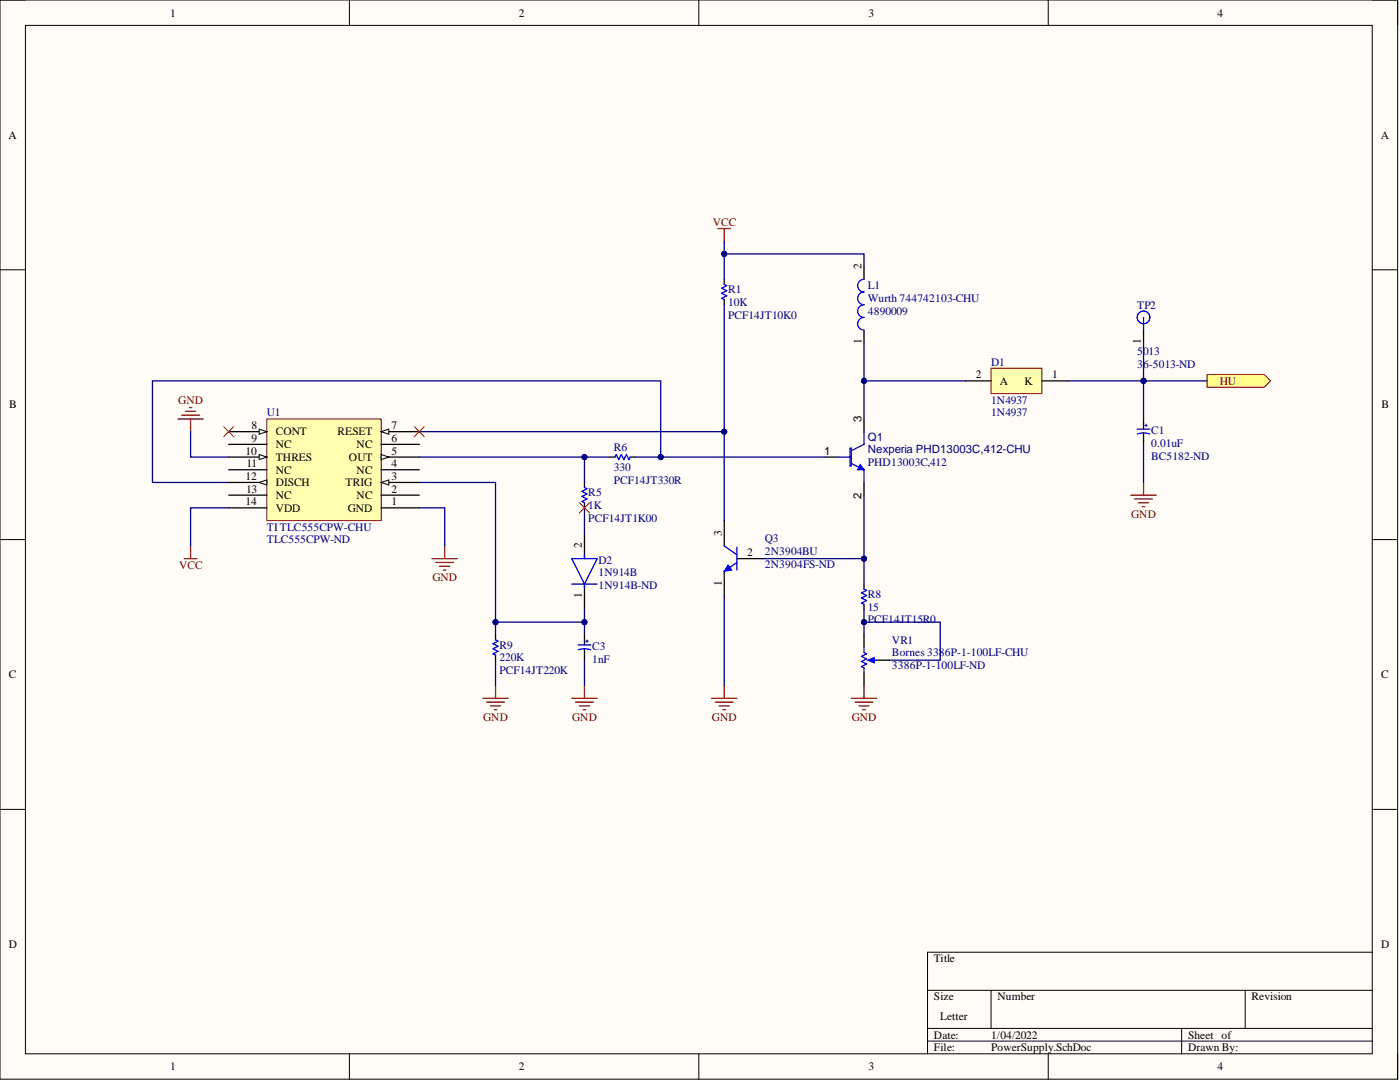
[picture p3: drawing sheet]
<svg xmlns="http://www.w3.org/2000/svg" width="279mm" height="216mm" viewBox="0 0 279 216" stroke-linecap="round" stroke-linejoin="round" font-family="sans-serif">
<defs><g id="words">
<g font-size="2.3">
<text x="34" y="3.3">1</text>
<text x="103.5" y="3.3">2</text>
<text x="173.4" y="3.3">3</text>
<text x="243" y="3.3">4</text>
<text x="1.7" y="27.7">A</text>
<text x="275.5" y="27.7">A</text>
<text x="171.9" y="53.7" transform="rotate(-90 171.9 53.7)">2</text>
<text x="171.9" y="68.7" transform="rotate(-90 171.9 68.7)">1</text>
<text x="227.7" y="68.7" transform="rotate(-90 227.7 68.7)">1</text>
<text x="194.7" y="75.5">2</text>
<text x="199.6" y="76.8">A</text>
<text x="204.5" y="76.8">K</text>
<text x="210" y="75.5">1</text>
<text x="1.9" y="81.5">B</text>
<text x="275.7" y="81.5">B</text>
<text x="50.2" y="85.6">8</text>
<text x="50.2" y="88.2">9</text>
<text x="55" y="86.9">CONT</text>
<text x="55" y="89.4">NC</text>
<text x="67.4" y="86.9">RESET</text>
<text x="71.2" y="89.4">NC</text>
<text x="78.1" y="88.2">6</text>
<text x="78.1" y="85.6">7</text>
<text x="171.9" y="84.1" transform="rotate(-90 171.9 84.1)">3</text>
<text x="49" y="90.7">10</text>
<text x="49" y="95.8">12</text>
<text x="49.2" y="93.2">11</text>
<text x="55" y="92">THRES</text>
<text x="55" y="94.5">NC</text>
<text x="69.6" y="92">OUT</text>
<text x="71.2" y="94.5">NC</text>
<text x="78.1" y="95.8">3</text>
<text x="78.1" y="93.2">4</text>
<text x="78.1" y="90.7">5</text>
<text x="164.5" y="90.7">1</text>
<text x="49" y="100.8">14</text>
<text x="49.1" y="98.3">13</text>
<text x="55" y="97">DISCH</text>
<text x="55" y="99.6">NC</text>
<text x="69" y="97">TRIG</text>
<text x="71.2" y="99.6">NC</text>
<text x="78.1" y="100.8">1</text>
<text x="78.1" y="98.3">2</text>
<text x="171.9" y="99.5" transform="rotate(-90 171.9 99.5)">2</text>
<text x="55" y="102.1">VDD</text>
<text x="69.4" y="102.1">GND</text>
<text x="144" y="106.9" transform="rotate(-90 144 106.9)">3</text>
<text x="116.1" y="109.4" transform="rotate(-90 116.1 109.4)">2</text>
<text x="149.1" y="111">2</text>
<text x="116.1" y="119.4" transform="rotate(-90 116.1 119.4)">1</text>
<text x="144" y="116.9" transform="rotate(-90 144 116.9)">1</text>
<text x="1.8" y="135.4">C</text>
<text x="275.6" y="135.4">C</text>
<text x="1.8" y="189.2">D</text>
<text x="275.6" y="189.2">D</text>
<text x="186.4" y="192">Title</text>
<text x="186.4" y="199.6">Size</text>
<text x="187.6" y="203.4">Letter</text>
<text x="199.1" y="199.6">Number</text>
<text x="249.8" y="199.6">Revision</text>
<text x="186.4" y="207.2">Date:</text>
<text x="186.4" y="209.8">File:</text>
<text x="197.8" y="207.2">1/04/2022</text>
<text x="197.8" y="209.8">PowerSupply.SchDoc</text>
<text x="237.1" y="207.2">Sheet of</text>
<text x="237.1" y="209.8">Drawn By:</text>
<text x="34" y="213.6">1</text>
<text x="103.5" y="213.6">2</text>
<text x="173.4" y="213.6">3</text>
<text x="243" y="213.6">4</text>
</g>
<g font-size="2.3" fill="#800000">
<text x="142.3" y="45.1">VCC</text>
<text x="243.4" y="76.8">HU</text>
<text x="35.6" y="80.6">GND</text>
<text x="225.8" y="103.4">GND</text>
<text x="35.8" y="113.5">VCC</text>
<text x="86.3" y="116">GND</text>
<text x="96.4" y="143.9">GND</text>
<text x="114.2" y="143.9">GND</text>
<text x="142.1" y="143.9">GND</text>
<text x="170" y="143.9">GND</text>
</g>
<g font-size="2.3" fill="#000080">
<text x="145.3" y="58.5">R1</text>
<text x="173.2" y="57.8">L1</text>
<text x="145.3" y="63.6">PCF14JT10K0</text>
<text x="145.3" y="61.1">10K</text>
<text x="173.2" y="62.8">4890009</text>
<text x="173.2" y="60.3">Wurth 744742103-CHU</text>
<text x="226.9" y="61.6">TP2</text>
<text x="226.9" y="70.9">5013</text>
<text x="197.8" y="73">D1</text>
<text x="226.9" y="73.5">36-5013-ND</text>
<text x="53.3" y="83.1">U1</text>
<text x="197.8" y="83.1">1N4937</text>
<text x="197.8" y="80.6">1N4937</text>
<text x="122.5" y="89.9">R6</text>
<text x="173.2" y="87.9">Q1</text>
<text x="229.7" y="86.6">C1</text>
<text x="229.7" y="89.2">0.01uF</text>
<text x="122.5" y="94">330</text>
<text x="173.2" y="93">PHD13003C,412</text>
<text x="173.2" y="90.4">Nexperia PHD13003C,412-CHU</text>
<text x="229.7" y="91.7">BC5182-ND</text>
<text x="117.4" y="99.1">R5</text>
<text x="117.4" y="101.6">1K</text>
<text x="122.5" y="96.5">PCF14JT330R</text>
<text x="53.3" y="105.9">TI TLC555CPW-CHU</text>
<text x="117.4" y="104.1">PCF14JT1K00</text>
<text x="53.3" y="108.4">TLC555CPW-ND</text>
<text x="119.4" y="112.5">D2</text>
<text x="152.7" y="113.2">2N3904FS-ND</text>
<text x="152.7" y="108.2">Q3</text>
<text x="152.7" y="110.7">2N3904BU</text>
<text x="119.4" y="117.5">1N914B-ND</text>
<text x="119.4" y="115">1N914B</text>
<text x="173.2" y="119.3">R8</text>
<text x="173.2" y="124.4">PCF14JT15R0</text>
<text x="173.2" y="121.9">15</text>
<text x="99.7" y="129.5">R9</text>
<text x="99.7" y="132">220K</text>
<text x="118.2" y="129.7">C3</text>
<text x="178" y="128.4">VR1</text>
<text x="178" y="131">Bornes 3386P-1-100LF-CHU</text>
<text x="99.7" y="134.5">PCF14JT220K</text>
<text x="118.2" y="132.2">1nF</text>
<text x="178" y="133.5">3386P-1-100LF-ND</text>
</g>
</g></defs>
<path d="M0 0h278.9v215.3h-278.9z" fill-rule="evenodd" fill="#fffcf8"/>
<path d="M0 0h278.9v215.3h-278.9z" fill="none" stroke="#000" stroke-width=".2"/>
<path d="M5.1 5.1h268.8v205.2h-268.8z" fill-rule="evenodd" fill="#fffcf8"/>
<g fill="none" stroke="#000" stroke-width=".2">
<path d="M0 0h5.1M5.1 5.1h268.8v205.2h-268.8zM69.7 0v5.1M139.5 0v5.1M209.2 0v5.1M273.9 0h5v5.1M0 53.8h5.1M273.9 53.8h5M0 107.7h5.1M273.9 107.7h5M0 161.5h5.1M273.9 161.5h5"/>
<path d="M185.1 197.6h88.8M197.8 197.6v7.6M248.5 197.6v7.6M273.9 190h-88.8v20.3M69.7 210.3v5M139.5 210.3v5M185.1 205.2h88.8M185.1 207.7h88.8M209.2 210.3v5M235.8 205.2v5.1M278.9 210.3v5"/>
</g>
<path d="M53.3 83.6h22.8v20.3h-22.8z" fill-rule="evenodd" fill="#ffffb0"/>
<path d="M53.3 83.6h22.8v20.3h-22.8z" fill="none" stroke="#800000" stroke-width=".2"/>
<path d="M76.1 98.8h7.6M76.1 96.3h7.6M76.1 101.3h7.6" fill="none" stroke="#000" stroke-width=".25"/>
<path d="M76.1 96.3l1.5-.5v1z" fill="#f8fcff"/>
<path d="M76.1 96.3l1.5-.5v1z" fill="none" stroke="#000" stroke-width=".2"/>
<path d="M76.1 93.7h7.6M76.1 91.2h7.6" fill="none" stroke="#000" stroke-width=".25"/>
<path d="M76.1 90.7l1.5 .5-1.5 .5z" fill="#f8fcff"/>
<path d="M76.1 90.7l1.5 .5-1.5 .5z" fill="none" stroke="#000" stroke-width=".2"/>
<path d="M76.1 88.7h7.6M76.1 86.1h7.6" fill="none" stroke="#000" stroke-width=".25"/>
<path d="M76.1 86.1l1.5-.5v1z" fill="#f8fcff"/>
<path d="M76.1 86.1l1.5-.5v1z" fill="none" stroke="#000" stroke-width=".2"/>
<path d="M45.6 86.1h7.7" fill="none" stroke="#000" stroke-width=".25"/>
<path d="M51.7 85.6l1.6 .5-1.6 .5z" fill="#f8fcff"/>
<path d="M51.7 85.6l1.6 .5-1.6 .5z" fill="none" stroke="#000" stroke-width=".2"/>
<path d="M45.6 88.7h7.7M45.6 91.2h7.7" fill="none" stroke="#000" stroke-width=".25"/>
<path d="M51.7 90.7l1.6 .5-1.6 .5z" fill="#f8fcff"/>
<path d="M51.7 90.7l1.6 .5-1.6 .5z" fill="none" stroke="#000" stroke-width=".2"/>
<path d="M45.6 93.7h7.7M45.6 96.3h7.7" fill="none" stroke="#000" stroke-width=".25"/>
<path d="M51.7 96.3l1.6-.5v1z" fill="#f8fcff"/>
<path d="M51.7 96.3l1.6-.5v1z" fill="none" stroke="#000" stroke-width=".2"/>
<g fill="none" stroke="#000" stroke-width=".25">
<path d="M144.5 55.7v1M144.5 59.8v1M172.4 53.2v2.5M172.4 65.9v2.5M45.6 98.8h7.7M116.6 96.3v1M121.7 91.2h1M125.8 91.2h1M45.6 101.3h7.7M116.6 100.3v1M116.6 106.4v5.1M116.6 116.5v5.1"/>
<path d="M144.5 103.9v5M144.5 114v5.1M147.1 111.5h5M98.9 126.7v1M98.9 130.7v1"/>
</g>
<path d="M144.5 56.7l.5 .3-1 .5 1 .5-1 .5 1 .5-1 .5 .5 .3M172.4 55.7a1.27 1.27 0 0 0-1.2 1.3 1.27 1.27 0 0 0 1.2 1.3 1.27 1.27 0 0 0-1.2 1.2 1.27 1.27 0 0 0 1.2 1.3 1.27 1.27 0 0 0-1.2 1.3 1.27 1.27 0 0 0 1.2 1.2 1.27 1.27 0 0 0-1.2 1.3 1.27 1.27 0 0 0 1.2 1.3M116.6 97.3l.6 .2-1.1 .5 1.1 .5-1.1 .6 1.1 .5-1.1 .5 .5 .2M122.7 91.2l.3-.5 .5 1 .5-1 .5 1 .5-1 .5 1 .3-.5M114.1 111.5h5.1l-2.6 5zM114.1 116.5h5.1M116.6 110.7v.8M116.6 116.5v.8M144.5 108.9l2.6 1.8M147.1 112.2l-2.6 1.8M147.1 109.2v4.5M98.9 127.7l.5 .2-1 .5 1 .5-1 .6 1 .5-1 .5 .5 .2" fill="none" stroke="#00f" stroke-width=".25"/>
<path d="M145.3 112.7l.8 1-1.6 .3z" fill="#00f"/>
<path d="M145.3 112.7l.8 1-1.6 .3z" fill="none" stroke="#00f" stroke-width=".2"/>
<path d="M172.4 116.5v1M172.4 120.6v1M172.4 134.3v2.5M175 131.7h2.5" fill="none" stroke="#000" stroke-width=".25"/>
<path d="M172.4 117.5l.5 .3-1 .5 1 .5-1 .5 1 .5-1 .5 .5 .3M173.7 131.7h1.3" fill="none" stroke="#00f" stroke-width=".25"/>
<path d="M173.2 131.7l1.3-.5v1z" fill="#00f"/>
<path d="M172.4 129.2v1l.5 .3-1 .5 1 .5-1 .5 1 .5-1 .5 .5 .3v1M173.2 131.7l1.3-.5v1z" fill="none" stroke="#00f" stroke-width=".25"/>
<path d="M164.8 91.2h2.6M172.4 83.6v2.5M172.4 96.3v2.5M172.4 126.7v2.5" fill="none" stroke="#000" stroke-width=".25"/>
<path d="M171.7 92.7l.7 1h-1.2z" fill="#00f"/>
<path d="M167.4 91.2h2.2M169.6 89.4h.3v3.6h-.3zM169.9 92.5l2.5 1.2v2.6M171.7 92.7l.7 1h-1.2zM172.4 86.1v2.6l-2.5 1.2" fill="none" stroke="#00f" stroke-width=".25"/>
<path d="M197.8 73.5h10.1v5h-10.1z" fill-rule="evenodd" fill="#ffffb0"/>
<path d="M197.8 73.5h10.1v5h-10.1z" fill="none" stroke="#800000" stroke-width=".2"/>
<path d="M192.7 76h5.1M207.9 76h5.1M228.2 65.9v2.5M228.2 83.6v2M228.2 86.5v2.2" fill="none" stroke="#000" stroke-width=".25"/>
<path d="M228.2 63.3v2.6M226.9 85.6h2.6M227 86.6a4 4 0 0 1 2.5 0" fill="none" stroke="#00f" stroke-width=".25"/>
<g fill="none" stroke="#00f" stroke-width=".2">
<path d="M228.5 84.9h.5M228.7 84.6v.5"/>
<circle cx="228.2" cy="63.3" r="1.27"/>
</g>
<g fill="none" stroke="#800000" stroke-width=".25">
<path d="M143.3 45.6h2.5M144.5 45.6v2.5M35.5 83.6h5.1M36.3 82.8h3.5M37 82.1h2.1M37.8 81.3h.5M38 83.6v2.5M225.7 98.8h5.1M226.4 99.6h3.6M228.2 96.3v2.5M36.8 111.5h2.5M38 108.9v2.6"/>
<path d="M86.2 111.5h5.1M87 112.2h3.5M87.7 113h2.1M88.5 113.7h.5M88.8 108.9v2.6M227.2 100.3h2M228 101.1h.5M96.4 139.3h5M98.9 136.8v2.5M114.1 139.3h5.1M116.6 136.8v2.5M142 139.3h5.1"/>
<path d="M144.5 136.8v2.5M169.9 139.3h5.1M172.4 136.8v2.5M97.1 140.1h3.6M97.9 140.9h2M98.6 141.6h.5M114.9 140.1h3.5M115.6 140.9h2.1M116.4 141.6h.5M142.8 140.1h3.5M143.5 140.9h2.1M144.3 141.6h.5"/>
<path d="M170.7 140.1h3.5M171.4 140.9h2M172.2 141.6h.5"/>
</g>
<path d="M240.9 74.7h11.4l1.3 1.3-1.3 1.3h-11.4z" fill-rule="evenodd" fill="#ffff80"/>
<path d="M240.9 74.7h11.4l1.3 1.3-1.3 1.3h-11.4z" fill="none" stroke="#800000" stroke-width=".2"/>
<path d="M38 86.1v5.1h7.6M83.7 96.3h15.2v30.4M45.6 101.3h-7.6v7.6M83.7 101.3h5.1v7.6" fill="none" stroke="#000080" stroke-width=".25"/>
<circle cx="98.9" cy="124.1" r=".51" fill="#000080"/>
<circle cx="98.9" cy="124.1" r=".51" fill="none" stroke="#000080" stroke-width=".2"/>
<path d="M98.9 124.1h17.7v2.6M98.9 131.7v5.1M116.6 131.7v5.1" fill="none" stroke="#000080" stroke-width=".25"/>
<circle cx="116.6" cy="124.1" r=".51" fill="#000080"/>
<circle cx="116.6" cy="124.1" r=".51" fill="none" stroke="#000080" stroke-width=".2"/>
<circle cx="98.9" cy="124.1" r=".51" fill="#000080"/>
<circle cx="98.9" cy="124.1" r=".51" fill="none" stroke="#000080" stroke-width=".2"/>
<path d="M83.7 91.2h32.9v5.1" fill="none" stroke="#000080" stroke-width=".25"/>
<circle cx="116.6" cy="91.2" r=".51" fill="#000080"/>
<circle cx="116.6" cy="91.2" r=".51" fill="none" stroke="#000080" stroke-width=".2"/>
<path d="M116.6 101.3v5.1M116.6 121.6v2.5" fill="none" stroke="#000080" stroke-width=".25"/>
<circle cx="116.6" cy="124.1" r=".51" fill="#000080"/>
<circle cx="116.6" cy="124.1" r=".51" fill="none" stroke="#000080" stroke-width=".2"/>
<path d="M116.6 91.2h5.1" fill="none" stroke="#000080" stroke-width=".25"/>
<circle cx="116.6" cy="91.2" r=".51" fill="#000080"/>
<circle cx="116.6" cy="91.2" r=".51" fill="none" stroke="#000080" stroke-width=".2"/>
<path d="M131.9 91.2v-15.2h-101.5v20.3h15.2" fill="none" stroke="#000080" stroke-width=".25"/>
<circle cx="131.9" cy="91.2" r=".51" fill="#000080"/>
<circle cx="131.9" cy="91.2" r=".51" fill="none" stroke="#000080" stroke-width=".2"/>
<path d="M144.5 60.8v25.3h-60.8" fill="none" stroke="#000080" stroke-width=".25"/>
<circle cx="144.5" cy="86.1" r=".51" fill="#000080"/>
<circle cx="144.5" cy="86.1" r=".51" fill="none" stroke="#000080" stroke-width=".2"/>
<path d="M144.5 48.1v7.6" fill="none" stroke="#000080" stroke-width=".25"/>
<circle cx="144.5" cy="50.7" r=".51" fill="#000080"/>
<circle cx="144.5" cy="50.7" r=".51" fill="none" stroke="#000080" stroke-width=".2"/>
<path d="M144.5 50.7h27.9v2.5" fill="none" stroke="#000080" stroke-width=".25"/>
<circle cx="144.5" cy="50.7" r=".51" fill="#000080"/>
<circle cx="144.5" cy="50.7" r=".51" fill="none" stroke="#000080" stroke-width=".2"/>
<path d="M172.4 68.4v15.2" fill="none" stroke="#000080" stroke-width=".25"/>
<circle cx="172.4" cy="76" r=".51" fill="#000080"/>
<circle cx="172.4" cy="76" r=".51" fill="none" stroke="#000080" stroke-width=".2"/>
<path d="M126.8 91.2h38" fill="none" stroke="#000080" stroke-width=".25"/>
<circle cx="131.9" cy="91.2" r=".51" fill="#000080"/>
<circle cx="131.9" cy="91.2" r=".51" fill="none" stroke="#000080" stroke-width=".2"/>
<path d="M144.5 86.1v17.8" fill="none" stroke="#000080" stroke-width=".25"/>
<circle cx="144.5" cy="86.1" r=".51" fill="#000080"/>
<circle cx="144.5" cy="86.1" r=".51" fill="none" stroke="#000080" stroke-width=".2"/>
<path d="M144.5 119.1v17.7M172.4 126.7v-2.6h15.2v7.6h-10.1" fill="none" stroke="#000080" stroke-width=".25"/>
<circle cx="172.4" cy="124.1" r=".51" fill="#000080"/>
<circle cx="172.4" cy="124.1" r=".51" fill="none" stroke="#000080" stroke-width=".2"/>
<path d="M172.4 121.6v2.5" fill="none" stroke="#000080" stroke-width=".25"/>
<circle cx="172.4" cy="124.1" r=".51" fill="#000080"/>
<circle cx="172.4" cy="124.1" r=".51" fill="none" stroke="#000080" stroke-width=".2"/>
<path d="M152.1 111.5h20.3v5" fill="none" stroke="#000080" stroke-width=".25"/>
<circle cx="172.4" cy="111.5" r=".51" fill="#000080"/>
<circle cx="172.4" cy="111.5" r=".51" fill="none" stroke="#000080" stroke-width=".2"/>
<path d="M172.4 98.8v12.7" fill="none" stroke="#000080" stroke-width=".25"/>
<circle cx="172.4" cy="111.5" r=".51" fill="#000080"/>
<circle cx="172.4" cy="111.5" r=".51" fill="none" stroke="#000080" stroke-width=".2"/>
<path d="M172.4 76h20.3" fill="none" stroke="#000080" stroke-width=".25"/>
<circle cx="172.4" cy="76" r=".51" fill="#000080"/>
<circle cx="172.4" cy="76" r=".51" fill="none" stroke="#000080" stroke-width=".2"/>
<path d="M228.2 68.4v7.6M228.2 88.7v7.6" fill="none" stroke="#000080" stroke-width=".25"/>
<circle cx="228.2" cy="76" r=".51" fill="#000080"/>
<circle cx="228.2" cy="76" r=".51" fill="none" stroke="#000080" stroke-width=".2"/>
<path d="M213 76h15.2v7.6" fill="none" stroke="#000080" stroke-width=".25"/>
<circle cx="228.2" cy="76" r=".51" fill="#000080"/>
<circle cx="228.2" cy="76" r=".51" fill="none" stroke="#000080" stroke-width=".2"/>
<path d="M228.2 76h12.7" fill="none" stroke="#000080" stroke-width=".25"/>
<circle cx="228.2" cy="76" r=".51" fill="#000080"/>
<circle cx="228.2" cy="76" r=".51" fill="none" stroke="#000080" stroke-width=".2"/>
<path d="M44.6 85.1l2.1 2M46.7 85.1l-2.1 2M82.7 85.1l2 2M84.7 85.1l-2 2M115.6 100.3l2.1 2M117.7 100.3l-2.1 2" fill="none" stroke="#f00" stroke-width=".2"/>
<path d="M116.6 126.7v2M116.6 129.6v2.1" fill="none" stroke="#000" stroke-width=".25"/>
<path d="M115.4 128.7h2.5M115.4 129.7a4 4 0 0 1 2.5 0" fill="none" stroke="#00f" stroke-width=".25"/>
<path d="M116.9 127.9h.5M117.2 127.7v.5" fill="none" stroke="#00f" stroke-width=".2"/>
<use href="#words"/>
</svg>
